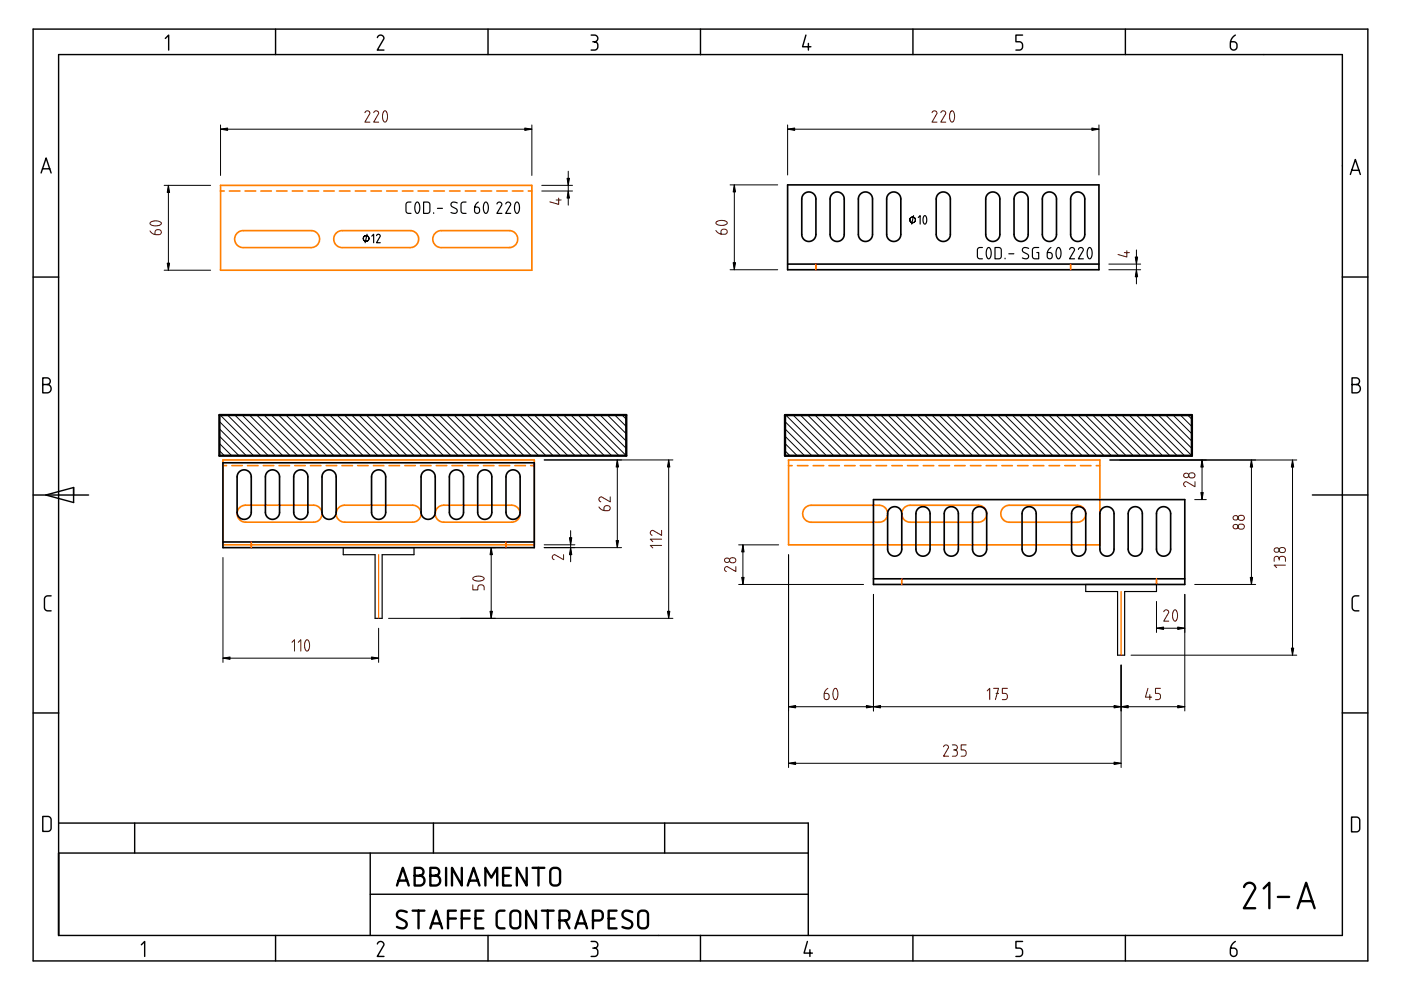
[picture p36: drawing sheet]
<svg xmlns="http://www.w3.org/2000/svg" width="297mm" height="210mm" viewBox="0 0 297 210" stroke-linecap="round" stroke-linejoin="round" font-family="sans-serif">
<g fill="none" stroke="#ff7f00" stroke-width=".35">
<path d="M46.8 39.3h66v18h-66zM46.8 40.5h.7M48.6 40.5h2.3M50.3 49.4l.6-.4 .6-.1h14.6l.7 .2 .5 .4 .4 .6 .1 .8-.2 .6-.4 .5-1.1 .5h-14.7l-.9-.4-.6-.8-.1-1zM52 40.5h2.2M55.3 40.5h2.2M58.6 40.5h2.3M62 40.5h2.2M65.3 40.5h2.2M68.6 40.5h2.3M71.3 49.4l.6-.4 .6-.1h14.6l.7 .2 .5 .4 .4 .6 .1 .7-.2 .6-.4 .6-1 .5h-14.8l-.9-.4-.6-.8-.1-1zM72 40.5h2.2"/>
<path d="M75.3 40.5h2.2M78.6 40.5h2.3M82 40.5h2.2M85.3 40.5h2.2M88.7 40.5h2.2M92 40.5h2.2M92.3 49.4l.6-.4 .6-.1h14.6l.7 .2 .5 .4 .4 .6 .1 .7-.2 .6-.4 .6-1 .5h-14.8l-1-.4-.5-.8-.1-1zM95.3 40.5h2.2M98.7 40.5h2.2M102 40.5h2.2M105.3 40.5h2.2M108.7 40.5h2.2"/>
<path d="M112 40.5h.8M47.3 97.5h66v18h-66zM47.3 98.7h.7M49.2 98.7h2.2M52.5 98.7h2.2M55.8 98.7h2.2M59.2 98.7h2.2M62.5 98.7h2.2M65.8 98.7h2.2M69.2 98.7h2.2M72.5 98.7h2.2M75.8 98.7h2.3"/>
<path d="M79.2 98.7h2.2M82.5 98.7h2.2M85.8 98.7h2.3M89.2 98.7h2.2M92.5 98.7h2.2M95.8 98.7h2.3M99.2 98.7h2.2M102.5 98.7h2.2M105.8 98.7h2.3M109.2 98.7h2.2M112.5 98.7h.8M167.2 97.5h66v18h-66z"/>
<path d="M167.2 98.7h.8M169.1 98.7h2.2M172.4 98.7h2.2M175.7 98.7h2.3M179.1 98.7h2.2M182.4 98.7h2.2M185.7 98.7h2.3M189.1 98.7h2.2M192.4 98.7h2.2M195.7 98.7h2.3M199.1 98.7h2.2M202.4 98.7h2.2"/>
<path d="M205.8 98.7h2.2M209.1 98.7h2.2M212.4 98.7h2.2M215.8 98.7h2.2M219.1 98.7h2.2M222.4 98.7h2.2M225.8 98.7h2.2M229.1 98.7h2.2M232.4 98.7h.8M50.8 107.6l.6-.3 .6-.2h14.6l.7 .2 .5 .4 .4 .7 .1 .7-.5 1.1-.5 .3-.7 .2h-14.7l-.9-.4-.6-.8-.1-1zM71.8 107.6l.6-.3 .6-.2h14.6l.7 .2 .6 .5 .3 .5 .1 .7-.2 .7-.3 .5-1.1 .5h-14.8l-.9-.4-.6-.8-.1-1zM92.8 107.6l.6-.3 .6-.2h14.6l.7 .2 .6 .5 .3 .5 .1 .7-.2 .7-.3 .5-1.1 .5h-14.8l-.9-.4-.6-.8-.1-1z"/>
<path d="M170.7 107.6l.6-.3 .6-.2h14.6l.7 .2 .6 .5 .3 .6 .1 .7-.2 .6-.3 .5-1.1 .5h-14.8l-.9-.3-.6-.8-.1-1zM191.7 107.6l.6-.3 .7-.2h14.5l.7 .2 .6 .5 .3 .6 .1 .7-.2 .6-.3 .5-1.1 .5h-14.8l-.9-.3-.6-.8-.1-1zM212.7 107.6l.6-.3 .7-.2h14.5l.7 .2 .6 .5 .3 .6 .1 .7-.2 .6-.3 .5-1.1 .5h-14.8l-.9-.3-.6-.8-.1-1z"/>
</g>
<g fill="none" stroke="#000" stroke-width=".5">
<path d="M46.5 88h86.3v8.6h-86.3zM166.4 88h86.3v8.6h-86.3zM84.2 187.8l1.2-3.8 1.3 3.8M84.5 186.7h1.8M86.2 193.4a1.38 1.38 0 0 0-1.9 .1 .83 .83 0 0 0 .3 1.2l1.2 .6a.89 .89 0 0 1 .3 1.2 .89 .89 0 0 1-1.3 .3l-.6-.3M87.5 193.1h2.5M87.9 185.7h1.1a1.04 1.04 0 0 1 1 1 1.04 1.04 0 0 1-1 1.1h-1.1v-3.8h1.1a.83 .83 0 0 1 .8 .8 .83 .83 0 0 1-.8 .9M88.7 193.1v3.7M91.2 196.8l1.3-3.7 1.2 3.7M91.2 185.7h1.1a1.04 1.04 0 0 1 1 1 1.04 1.04 0 0 1-1 1.1h-1.1v-3.8h1.1a.83 .83 0 0 1 .8 .8 .83 .83 0 0 1-.8 .9M91.6 195.8h1.8M94.6 184v3.8"/>
<path d="M95 194.7h1.7M96.7 193.1h-1.7v3.7M97.9 194.7h1.7M97.9 184v3.8l-2.1-3.8v3.8M99.2 187.8l1.2-3.8 1.3 3.8M99.5 186.7h1.8M99.6 193.1h-1.7v3.7M100.8 194.7h1.3M102.5 193.1h-1.7v3.7h1.7M102.9 187.8v-3.8l1.3 2.1 1.2-2.1v3.8M106.7 185.7h1.2M107 193.1h-.9a.83 .83 0 0 0-.8 .8v2.1a.83 .83 0 0 0 .8 .8h.9"/>
<path d="M108.3 184h-1.6v3.8h1.6M108.5 193.3l.4-.2h.6a.83 .83 0 0 1 .8 .8v2.1a.83 .83 0 0 1-.8 .8h-.4a.83 .83 0 0 1-.9-.8v-2.2zM111.7 184v3.8l-2.1-3.8v3.8M112.9 184h2.5M113.6 193.1v3.7l-2-3.7v3.7M114.2 184v3.8M114.9 193.1h2.5M116.1 193.1v3.7M116.9 184.2l.4-.2h.6a.83 .83 0 0 1 .8 .8v2.1a.83 .83 0 0 1-.8 .9h-.4a.83 .83 0 0 1-.8-.9v-2.1zM118.6 195.2h1.3a.83 .83 0 0 0 .8-.9v-.4a.83 .83 0 0 0-.8-.8h-1.3v3.7M119.9 195.2l.8 1.6M122 196.8l1.2-3.7 1.3 3.7"/>
<path d="M122.3 195.8h1.8M125.7 195.2h1.3a.83 .83 0 0 0 .8-.9v-.4a.83 .83 0 0 0-.8-.8h-1.3v3.7M129.1 194.7h1.2M130.7 193.1h-1.6v3.7h1.6M134.1 193.4a1.38 1.38 0 0 0-2 .1 .83 .83 0 0 0 .3 1.2l1.2 .6a.89 .89 0 0 1 .3 1.2 .89 .89 0 0 1-1.3 .3l-.6-.3M135.5 193.3l.5-.2h.6a.83 .83 0 0 1 .8 .8v2.1a.83 .83 0 0 1-.8 .8h-.5a.83 .83 0 0 1-.8-.8v-2.2zM263.8 188.1a1.17 1.17 0 0 1 1.4-.9 1.17 1.17 0 0 1 .8 1.4l-2.3 4h2.4M267.9 188.4l1.2-1.2v5.4M270.9 190.2h2.4M275.1 192.6l1.8-5.4 1.8 5.4M275.6 191.1h2.6"/>
</g>
<g fill="none" stroke="#000" stroke-width=".21">
<path d="M34.8 39.3h9.9M35.7 39.3v18M46.8 26.5v10.7M46.8 27.4h66M112.8 26.5v10.7M114.9 39.3h6.5M120.5 36.3v7.2M154.8 39.2h10.1M155.7 39.2v18M167 27.4h66M167 26.5v10.6M233 26.5v10.6"/>
<path d="M34.8 57.3h9.9M114.9 40.5h6.5M154.8 57.2h10.1M235.1 57.2h6.7M235.1 56h6.7M240.9 53v7.2M46.5 89.4l7.3 7.2M46.5 90.9l5.7 5.7M46.5 92.5l4.2 4.1M46.5 94l2.6 2.6M46.5 95.6l1.1 1M46.7 88l8.6 8.6"/>
<path d="M48.2 88l8.7 8.6M49.8 88l8.6 8.6M51.3 88l8.7 8.6M52.9 88l8.6 8.6M54.4 88l8.7 8.6M56 88l8.6 8.6M57.5 88l8.7 8.6M59.1 88l8.6 8.6M60.6 88l8.7 8.6M62.2 88l8.6 8.6M63.7 88l8.7 8.6M65.3 88l8.6 8.6"/>
<path d="M66.8 88l8.7 8.6M68.4 88l8.6 8.6M69.9 88l8.7 8.6M71.5 88l8.6 8.6M73 88l8.7 8.6M74.6 88l8.6 8.6M76.1 88l8.7 8.6M77.7 88l8.6 8.6M79.2 88l8.7 8.6M80.8 88l8.6 8.6M82.3 88l8.7 8.6M83.9 88l8.6 8.6"/>
<path d="M85.4 88l8.6 8.6M87 88l8.6 8.6M88.5 88l8.6 8.6M90.1 88l8.6 8.6M91.6 88l8.6 8.6M93.2 88l8.6 8.6M94.7 88l8.6 8.6M96.3 88l8.6 8.6M97.8 88l8.6 8.6M99.4 88l8.6 8.6M100.9 88l8.6 8.6M102.5 88l8.6 8.6"/>
<path d="M104 88l8.6 8.6M105.6 88l8.6 8.6M107.1 88l8.6 8.6M108.7 88l8.6 8.6M110.2 88l8.6 8.6M111.8 88l8.6 8.6M113.3 88l8.6 8.6M114.9 88l8.6 8.6M115.4 97.5h27.3M116.4 88l8.6 8.6M118 88l8.6 8.6M119.5 88l8.6 8.6"/>
<path d="M121.1 88l8.6 8.6M122.6 88l8.6 8.6M124.2 88l8.6 8.6M125.7 88l7.1 7.1M127.3 88l5.5 5.5M128.8 88l4 4M130.4 88l2.4 2.4M130.9 97.5v18.6M131.9 88l.9 .9M141.8 97.5v33.6M166.4 89.4l7.3 7.2M166.4 90.9l5.7 5.7"/>
<path d="M166.4 92.5l4.2 4.1M166.4 94l2.6 2.6M166.4 95.6l1.1 1M166.6 88l8.6 8.6M168.2 88l8.6 8.6M169.7 88l8.6 8.6M171.3 88l8.6 8.6M172.8 88l8.6 8.6M174.4 88l8.6 8.6M175.9 88l8.6 8.6M177.5 88l8.6 8.6M179 88l8.6 8.6"/>
<path d="M180.6 88l8.6 8.6M182.1 88l8.6 8.6M183.7 88l8.6 8.6M185.2 88l8.6 8.6M186.8 88l8.6 8.6M188.3 88l8.6 8.6M189.8 88l8.7 8.6M191.4 88l8.6 8.6M192.9 88l8.7 8.6M194.5 88l8.6 8.6M196 88l8.7 8.6M197.6 88l8.6 8.6"/>
<path d="M199.1 88l8.7 8.6M200.7 88l8.6 8.6M202.2 88l8.7 8.6M203.8 88l8.6 8.6M205.3 88l8.7 8.6M206.9 88l8.6 8.6M208.4 88l8.7 8.6M210 88l8.6 8.6M211.5 88l8.7 8.6M213.1 88l8.6 8.6M214.6 88l8.7 8.6M216.2 88l8.6 8.6"/>
<path d="M217.7 88l8.7 8.6M219.3 88l8.6 8.6M220.8 88l8.7 8.6M222.4 88l8.6 8.6M223.9 88l8.7 8.6M225.5 88l8.6 8.6M227 88l8.7 8.6M228.6 88l8.6 8.6M230.1 88l8.7 8.6M231.7 88l8.6 8.6M233.2 88l8.7 8.6M234.8 88l8.6 8.6"/>
<path d="M235.3 97.5h39.6M236.3 88l8.7 8.6M237.9 88l8.6 8.6M239.4 88l8.7 8.6M241 88l8.6 8.6M242.5 88l8.6 8.6M244.1 88l8.6 8.6M245.6 88l7.1 7.1M247.2 88l5.5 5.5M248.7 88l4 4M250.3 88l2.4 2.4M251.8 88l.9 .9"/>
<path d="M254.9 97.5v8.4M265.3 97.5v26.4M274 97.5v41.4M47.3 118.2v22.2M97.6 116.1h7.4M104.1 116.1v15M115.4 115.5h6.5M115.4 116.1h16.4M121 112.5v6.6M156.6 115.5h8.5M157.5 115.5v8.4M167.2 117.6v45.1"/>
<path d="M253.3 105.9h2.5M47.3 139.5h33M80.3 133.2v7.2M82.4 131.1h60.3M156.6 123.9h26.5M185.2 126v24.7M239.8 138.9h35.1M245.2 133.2h6M245.2 127.5v6.6M251.2 126v24.7M253.3 123.9h12.9M167.2 149.8h84"/>
<path d="M237.7 141v21.7M167.2 161.8h70.5"/>
</g>
<g fill="none" stroke="#000" stroke-width=".35">
<path d="M167 39.2h66v18h-66zM167 56h66M170.4 41.1l.8-.4 .8 .1 .7 .5 .3 .7v7.9l-.5 .9-.8 .4-.6-.1-.5-.2-.4-.5-.2-.5v-7.8zM176.4 41.1l.8-.4 .8 .1 .7 .5 .3 .7v7.9l-.5 .9-.8 .4-.6-.1-.5-.2-.4-.5-.2-.5v-7.8zM182.4 41.1l.8-.4 .8 .1 .7 .5 .3 .7v7.9l-.5 .9-.8 .4-.6-.1-.5-.2-.4-.5-.2-.5v-7.8zM188.4 41.1l.8-.4 .8 .1 .7 .5 .3 .7v7.9l-.5 .9-.8 .4-.6-.1-.5-.2-.4-.5-.2-.5v-7.8zM198.9 41.1l.8-.4 .8 .1 .7 .5 .3 .7v7.9l-.5 .9-.8 .4-.6-.1-.5-.2-.4-.5-.2-.5v-7.8zM209.4 41.1l.8-.4 .8 .1 .7 .5 .3 .7v7.9l-.5 .9-.8 .4-.6-.1-.5-.2-.4-.5-.2-.5v-7.8zM215.4 41.1l.8-.4 .8 .1 .7 .5 .3 .7v7.9l-.5 .9-.8 .4-.6-.1-.5-.2-.4-.5-.2-.5v-7.8zM221.4 41.1l.8-.4 .8 .1 .7 .5 .3 .7v7.9l-.5 .9-.8 .4-.6-.1-.5-.2-.4-.5-.2-.5v-7.8zM227.4 41.1l.8-.4 .8 .1 .7 .5 .3 .7v7.9l-.5 .9-.8 .4-.6-.1-.5-.2-.4-.5-.2-.5v-7.8zM47.3 98.1h66v18h-66z"/>
<path d="M47.3 114.9h66M50.7 100.1l.7-.4h.8l.7 .5 .4 .7v7.9l-.5 .9-.8 .4h-.6l-.6-.3-.3-.5-.2-.5v-7.8zM56.7 100.1l.7-.4h.8l.7 .5 .4 .7v7.9l-.5 .9-.8 .4h-.6l-.6-.3-.3-.5-.2-.5v-7.8zM62.7 100.1l.7-.4h.8l.7 .5 .4 .7v7.9l-.5 .9-.8 .4h-.6l-.6-.3-.3-.5-.2-.5v-7.8zM68.7 100.1l.7-.4h.8l.7 .5 .4 .7v7.9l-.5 .9-.8 .4h-.6l-.6-.3-.3-.5-.2-.5v-7.8zM79.2 100.1l.7-.4h.8l.7 .5 .4 .7v7.9l-.5 .9-.8 .4h-.6l-.6-.3-.3-.5-.2-.5v-7.8zM89.7 100.1l.7-.4h.8l.7 .5 .4 .7v7.9l-.5 .9-.8 .4h-.6l-.6-.3-.3-.5-.2-.5v-7.8zM95.7 100.1l.7-.4h.8l.7 .5 .4 .7v7.9l-.5 .9-.8 .4h-.6l-.6-.3-.3-.5-.2-.5v-7.8zM101.7 100.1l.7-.4h.8l.7 .5 .4 .7v7.9l-.5 .9-.8 .4h-.6l-.6-.3-.3-.5-.2-.5v-7.8zM107.7 100.1l.7-.4h.8l.7 .5 .4 .7v7.9l-.5 .9-.8 .4h-.6l-.6-.3-.3-.5-.2-.5v-7.8zM185.2 105.9h66v18h-66zM188.6 107.9l.7-.4h.9l.7 .5 .3 .7v7.9l-.5 .9-.8 .4h-.6l-.5-.3-.4-.4-.2-.6v-7.8z"/>
<path d="M194.6 107.9l.7-.4h.9l.7 .5 .3 .7v7.9l-.5 .9-.8 .4h-.6l-.5-.3-.4-.4-.2-.6v-7.8zM200.6 107.9l.7-.4h.9l.7 .5 .3 .7v7.9l-.5 .9-.8 .4h-.6l-.5-.3-.4-.4-.2-.6v-7.8zM206.6 107.9l.7-.4h.9l.7 .5 .3 .7v7.9l-.5 .9-.8 .4h-.6l-.5-.3-.4-.4-.2-.6v-7.8zM217.1 107.9l.7-.4h.9l.7 .5 .3 .7v7.9l-.5 .9-.8 .4h-.6l-.5-.3-.4-.4-.2-.6v-7.8zM227.6 107.9l.7-.4h.9l.7 .5 .3 .7v7.9l-.5 .9-.8 .4h-.6l-.5-.3-.4-.4-.2-.6v-7.8zM233.6 107.9l.7-.4h.9l.7 .5 .3 .7v7.9l-.5 .9-.8 .4h-.6l-.5-.3-.4-.4-.2-.6v-7.8zM239.6 107.9l.7-.4h.9l.7 .5 .3 .7v7.9l-.5 .9-.8 .4h-.6l-.5-.3-.4-.4-.2-.6v-7.8zM245.6 107.9l.7-.4h.9l.7 .5 .3 .7v7.9l-.5 .9-.8 .4h-.6l-.5-.3-.4-.4-.2-.6v-7.8zM185.2 122.7h66"/>
</g>
<path d="M173 56v1.2M227 56v1.2M53.3 114.9v1.2M107.3 114.9v1.2M191.2 122.7v1.2M245.2 122.7v1.2" fill="none" stroke="#f00" stroke-width=".35"/>
<g fill="none" stroke="#000" stroke-width=".25">
<path d="M77.5 51.2h.1M77.8 49.7l-.4 1.8M78.8 50.1l.4-.4v1.8M79.8 50l.5-.3 .3 .3-.8 1.5h.8M87.1 42.8l-.7 .1-.3 .5v1.6l.4 .2h.6M88.3 42.9l.4 .1a1.68 1.68 0 0 1-.2 2.2l-.3-.1a2.08 2.08 0 0 1 .1-2.2zM89.8 42.8l.9 .1 .4 .3v1.6l-.3 .4h-1zM91.9 45.1v.1M92.7 44.2h1.1M96.9 43a.78 .78 0 0 0-1.3 .3l.2 .5 .9 .5 .2 .5a.55 .55 0 0 1-.6 .4l-.7-.1M98.8 42.8l-.8 .1-.3 .5 .1 1.6 .3 .2h.7M101.4 42.8l-.6 .7-.2 1.2 .3 .5h.5l.3-.4-.1-.7-.4-.2h-.6"/>
<path d="M102.8 42.9l.5 .1a1.68 1.68 0 0 1-.3 2.2l-.2-.1a2.08 2.08 0 0 1 0-2.2zM105.4 43.2l.2-.3 .4-.1 .3 .2 .1 .3-1.1 1.9h1.1M107.2 43.2l.2-.3 .4-.1 .3 .2 .2 .3-1.1 1.9h1.1M109.4 42.9l.5 .1a1.68 1.68 0 0 1-.3 2.2l-.2-.1a2.08 2.08 0 0 1 0-2.2zM193.4 47.2h.1M193.7 45.7l-.4 1.8M194.7 46.1l.4-.4v1.8M195.9 45.8h.4l.2 .6-.1 .8-.3 .3-.2-.1-.2-.6zM208.3 52.5h-.8l-.3 .5 .1 1.6 .3 .3h.7M209.4 52.6h.5a1.68 1.68 0 0 1-.3 2.3l-.2-.2a2.08 2.08 0 0 1 0-2.1zM211 52.5h.9l.4 .3v1.6l-.3 .4-1 .1zM213.1 54.7v.2"/>
<path d="M213.9 53.8h1.1M218.1 52.7a.78 .78 0 0 0-1.3 .2l.1 .5 1 .5 .2 .5a.55 .55 0 0 1-.7 .5l-.6-.2M220.2 52.5h-.9l-.4 .3v1.6l.3 .4 1 .1v-1.4h-.4M222.8 52.5l-.6 .7-.2 1.1 .3 .5h.6l.2-.4-.1-.6-.3-.2-.6-.1M224.2 52.6h.5a1.68 1.68 0 0 1-.3 2.3l-.2-.2a2.08 2.08 0 0 1 0-2.1zM226.8 52.9l.2-.3 .4-.1 .3 .1 .1 .4-1 1.9h1M228.6 52.9l.2-.3 .4-.1 .4 .1 .1 .4-1.1 1.9h1.1M230.8 52.6h.5a1.68 1.68 0 0 1-.3 2.3l-.2-.2a2.08 2.08 0 0 1 0-2.1zM72.8 116.1h15v1.5h-6.8v13.5h-1.5v-13.5h-6.7zM230.2 123.9h15v1.5h-6.8v13.5h-1.5v-13.5h-6.7z"/>
<circle cx="77.6" cy="50.6" r=".6"/>
<circle cx="193.5" cy="46.6" r=".6"/>
</g>
<path d="M80.3 117.6v13.5M237.7 125.4v13.5" fill="none" stroke="#f00" stroke-width=".25"/>
<g fill="none" stroke="#000" stroke-width=".3">
<path d="M7 6.2h283v197.5h-283zM12.4 11.6h272.2v186.7h-272.2zM35.1 8.1l.7-.7v3.2M58.4 6.2v5.4M80 8a.69 .69 0 0 1 .8-.6 .69 .69 0 0 1 .6 .9l-1.4 2.3h1.4M103.5 6.2v5.4M125.3 7.4h.7a.71 .71 0 0 1 .7 .7 .71 .71 0 0 1-.7 .8 .71 .71 0 0 1 .7 .7v.3a.71 .71 0 0 1-.7 .7h-.7M125.7 8.9h.3M148.5 6.2v5.4M170.9 7.4l-.7 2.5h1.7M171.4 9.2v1.4M193.6 6.2v5.4"/>
<path d="M216.8 7.4h-1.4v1.5h.7a.71 .71 0 0 1 .7 .7v.3a.71 .71 0 0 1-.7 .7h-.7M238.6 6.2v5.4M261.9 7.4a2.12 2.12 0 0 0-1 1.9v.6a.71 .71 0 0 0 .7 .7 .71 .71 0 0 0 .7-.7v-.3a.71 .71 0 0 0-.7-.7h-.7M8.7 36.7l1.1-3.2 1 3.2M9 35.8h1.5M284.6 35.2h.1M286.3 37l1.1-3.2 1 3.2M286.6 36.1h1.5M7 58.7h5.4M284.6 58.7h5.4M9.1 81.5h.9a.88 .88 0 0 1 .8 .9 .88 .88 0 0 1-.8 .9h-.9v-3.2h.9a.71 .71 0 0 1 .7 .7 .71 .71 0 0 1-.7 .7M286.7 81.5h.9a.88 .88 0 0 1 .8 .9 .88 .88 0 0 1-.8 .9h-.9v-3.2h.8a.71 .71 0 0 1 .7 .7 .71 .71 0 0 1-.7 .7"/>
<path d="M7 105h11.8M9.7 105l5.9-1.6v3.1zM278.2 104.9h11.8M10.8 126.3h-.7a.71 .71 0 0 0-.7 .7v1.8a.71 .71 0 0 0 .7 .7h.7M288.1 126.3h-.7a.71 .71 0 0 0-.7 .7v1.8a.71 .71 0 0 0 .7 .7h.7M7 151.2h5.4M284.6 151.2h5.4M9.1 173.1h1a.71 .71 0 0 1 .7 .7v1.8a.71 .71 0 0 1-.7 .7h-1zM12.4 174.5h159v23.8M28.6 174.5v6.4M91.9 174.5v6.4M140.9 174.5v6.4"/>
<path d="M286.6 173.2h1a.7 .7 0 0 1 .7 .7v1.8a.7 .7 0 0 1-.7 .7h-1zM12.4 180.9h159M58.4 198.3v5.4M78.5 180.9v17.4M78.5 189.6h92.9M103.5 198.3v5.4M125.3 199.6h.7a.71 .71 0 0 1 .7 .7 .71 .71 0 0 1-.7 .7 .71 .71 0 0 1 .7 .7v.4a.71 .71 0 0 1-.7 .7h-.7M148.5 198.3v5.4M171.2 199.6l-.7 2.5h1.7M193.6 198.3v5.4M216.8 199.6h-1.4v1.4h.7a.71 .71 0 0 1 .7 .7v.4a.71 .71 0 0 1-.7 .7h-.7M238.6 198.3v5.4"/>
<path d="M261.9 199.6a2.12 2.12 0 0 0-1 1.8v.7a.71 .71 0 0 0 .7 .7 .71 .71 0 0 0 .7-.7v-.4a.71 .71 0 0 0-.7-.7h-.7M30 200.3l.7-.7v3.2M80 200.1a.69 .69 0 0 1 .8-.5 .69 .69 0 0 1 .6 .8l-1.4 2.4h1.4M125.7 201h.3M171.7 201.4v1.4"/>
</g>
<g fill="none" stroke="#4c0000" stroke-width=".21">
<path d="M77.4 23.9l.2-.3 .4-.1 .3 .2 .1 .3-1 1.9h1M79.2 23.9l.2-.3 .4-.1 .4 .2 .1 .3-1.1 1.9h1.1M81.4 23.6h.5a1.68 1.68 0 0 1-.2 2.3l-.3-.1a2.08 2.08 0 0 1 0-2.2zM197.6 23.9l.2-.3 .4-.1 .3 .2 .2 .3-1.1 1.9h1.1M199.5 23.9l.2-.3 .4-.1 .3 .2 .1 .3-1 1.9h1M201.7 23.6h.4a1.68 1.68 0 0 1-.2 2.3l-.3-.1a2.08 2.08 0 0 1 .1-2.2zM31.8 49l.7 .6 1.2 .2 .4-.3v-.6l-.3-.2-.7 .1-.2 .3v.6M31.9 47.2v-.1a1.68 1.68 0 0 1 2.3 .2l-.1 .3a1.68 1.68 0 0 1-2.3-.2zM117.9 42.4h1.1M118.4 42v1.3l-1.8-.5M151.8 48.9l.7 .6 1.2 .2 .4-.3v-.6l-.3-.2-.7 .1-.2 .3v.6M151.9 47.1v-.1a1.68 1.68 0 0 1 2.3 .2l-.1 .3a1.68 1.68 0 0 1-2.3-.2z"/>
<path d="M238.4 53.6h1M238.9 53.2v1.3l-1.9-.5M119.5 117.6v1.1l-1.9-1.1-.3 .2-.2 .3 .1 .4 .3 .2M127 107.5l.7 .6 1.1 .2 .5-.3v-.5l-.3-.3-.7 .1-.2 .3-.1 .6M129.4 105.3v1.1l-1.9-1.1-.3 .2-.2 .3 .1 .4 .3 .2M140.3 115.6h-2.4l.5 .6M140.3 114.3h-2.4l.5 .5M140.3 112.4v1.1l-1.9-1.1-.4 .2-.1 .3 .1 .4 .3 .2M154.8 118.4l.4-.1h.6l.2 .4-.1 .4-.3 .2-.7-.1-.2-.4zM252.2 100.4l.3-.1 .6 .1 .2 .3v.4l-.4 .2-.6-.1-.3-.4zM253.4 102.1v1.1l-1.9-1.1-.4 .2-.1 .3 .1 .4 .3 .2M262.7 111.3l.3-.2 .6 .1 .2 .4-.1 .4-.3 .2-.7-.1-.2-.4z"/>
<path d="M262.7 109.4l.3-.1h.6l.2 .4-.1 .4-.3 .2-.7-.1-.2-.4zM270.1 119l.1-.8 .5-.2 .3 .1 .2 .4 .3-.5h.8l.2 .3v.7M271.2 118.5v.3M271.4 116.2l.3-.1 .6 .1 .2 .3-.1 .4-.3 .2h-.7l-.2-.4zM272.5 119.8h-2.4l.6 .6M61.9 136.2l.5-.6v2.4M63.2 136.2l.6-.6v2.4M64.9 135.7l.5 .1a1.68 1.68 0 0 1-.3 2.2l-.2-.1a2.08 2.08 0 0 1 0-2.2zM100.2 124v1.1h1.1l.1-.8 .4-.3h.5l.3 .2v.9M100.3 122.5l.1-.1a1.68 1.68 0 0 1 2.2 .3l-.1 .2a1.68 1.68 0 0 1-2.3-.2zM156 120.1v1.1l-1.9-1.1-.3 .2-.2 .3 .1 .4 .3 .2M246.7 129.7l.2-.3 .4-.1 .4 .2 .1 .3-1.1 1.9h1.1"/>
<path d="M248.9 129.4h.5a1.68 1.68 0 0 1-.2 2.3l-.3-.1a2.08 2.08 0 0 1 0-2.2zM175.5 145.9l-.6 .7-.2 1.2 .3 .5h.6l.2-.4-.1-.7-.3-.2h-.6M176.9 146l.5 .1a1.68 1.68 0 0 1-.3 2.2l-.2-.1a2.08 2.08 0 0 1 0-2.2zM200.1 158.3l.2-.3 .4-.1 .3 .2 .1 .3-1.1 1.9h1.1M201.9 157.9l.8 .1 .3 .5-.2 .3-.4 .2 .5 .3v.8l-.3 .2h-.7M202.2 159h.2M204.8 157.9h-1v1.1l.8 .1 .2 .4v.5l-.2 .2-.8 .1M209.3 146.5l.5-.6v2.4M210.6 145.9h1.1l-.7 2.4M211.2 147h.5M213.6 145.9h-1.1v1.1l.8 .1 .3 .4v.5l-.3 .3h-.8M243.4 145.9l-.6 1.9h1.4"/>
<path d="M243.8 147.3v1M246 145.9h-1v1.1l.8 .1 .2 .4v.5l-.2 .3h-.8"/>
<circle cx="154.1" cy="118.8" r=".51"/>
<circle cx="251.5" cy="100.8" r=".51"/>
<circle cx="262" cy="111.6" r=".51"/>
<circle cx="262" cy="109.8" r=".51"/>
<circle cx="270.7" cy="116.6" r=".51"/>
</g>
<g fill="#000">
<path d="M35.7 39.3l.3 1.5h-.5zM46.8 27.4l1.5-.3v.5zM111.3 27.1l1.5 .3-1.5 .2zM120.2 37.8h.5l-.2 1.5zM155.7 39.2l.2 1.5h-.5zM167 27.4l1.5-.3v.5zM231.5 27.1l1.5 .3-1.5 .2zM35.5 55.8h.5l-.3 1.5zM120.5 40.5l.2 1.5h-.5zM155.4 55.7h.5l-.2 1.5zM240.9 57.2l.3 1.5h-.5zM240.7 54.5h.5l-.3 1.5z"/>
<path d="M130.9 97.5l.2 1.5h-.5zM141.8 97.5l.2 1.5h-.5zM254.9 97.5l.2 1.5h-.5zM265.3 97.5l.3 1.5h-.5zM274 97.5l.3 1.5h-.5zM104.1 116.1l.3 1.5h-.5zM120.7 114h.5l-.2 1.5zM121 116.1l.2 1.5h-.5zM130.6 114.6h.5l-.2 1.5zM157.5 115.5l.3 1.5h-.5zM254.6 104.4h.5l-.2 1.5zM47.3 139.5l1.5-.2v.5z"/>
<path d="M78.8 139.3l1.5 .2-1.5 .3zM103.9 129.6h.5l-.3 1.5zM141.5 129.6h.5l-.2 1.5zM157.3 122.4h.5l-.3 1.5zM245.2 133.2l1.5-.3v.5zM249.7 132.9l1.5 .3-1.5 .2zM265.1 122.4h.5l-.3 1.5zM273.8 137.4h.5l-.3 1.5zM167.2 149.8l1.5-.2v.5zM185.2 149.8l1.5-.2v.5zM183.7 149.6l1.5 .2-1.5 .3zM237.7 149.8l1.5-.2v.5z"/>
<path d="M236.2 149.6l1.5 .2-1.5 .3zM249.7 149.6l1.5 .2-1.5 .3zM167.2 161.8l1.5-.2v.5zM236.2 161.6l1.5 .2-1.5 .3z"/>
</g>
<g fill="#000" stroke="#000" stroke-width=".21">
<path d="M35.7 39.3l.3 1.5h-.5zM46.8 27.4l1.5-.3v.5zM111.3 27.1l1.5 .3-1.5 .2zM120.2 37.8h.5l-.2 1.5zM155.7 39.2l.2 1.5h-.5zM167 27.4l1.5-.3v.5zM231.5 27.1l1.5 .3-1.5 .2zM35.5 55.8h.5l-.3 1.5zM120.5 40.5l.2 1.5h-.5zM155.4 55.7h.5l-.2 1.5zM240.9 57.2l.3 1.5h-.5zM240.7 54.5h.5l-.3 1.5z"/>
<path d="M130.9 97.5l.2 1.5h-.5zM141.8 97.5l.2 1.5h-.5zM254.9 97.5l.2 1.5h-.5zM265.3 97.5l.3 1.5h-.5zM274 97.5l.3 1.5h-.5zM104.1 116.1l.3 1.5h-.5zM120.7 114h.5l-.2 1.5zM121 116.1l.2 1.5h-.5zM130.6 114.6h.5l-.2 1.5zM157.5 115.5l.3 1.5h-.5zM254.6 104.4h.5l-.2 1.5zM47.3 139.5l1.5-.2v.5z"/>
<path d="M78.8 139.3l1.5 .2-1.5 .3zM103.9 129.6h.5l-.3 1.5zM141.5 129.6h.5l-.2 1.5zM157.3 122.4h.5l-.3 1.5zM245.2 133.2l1.5-.3v.5zM249.7 132.9l1.5 .3-1.5 .2zM265.1 122.4h.5l-.3 1.5zM273.8 137.4h.5l-.3 1.5zM167.2 149.8l1.5-.2v.5zM185.2 149.8l1.5-.2v.5zM183.7 149.6l1.5 .2-1.5 .3zM237.7 149.8l1.5-.2v.5z"/>
<path d="M236.2 149.6l1.5 .2-1.5 .3zM249.7 149.6l1.5 .2-1.5 .3zM167.2 161.8l1.5-.2v.5zM236.2 161.6l1.5 .2-1.5 .3z"/>
</g>
</svg>
